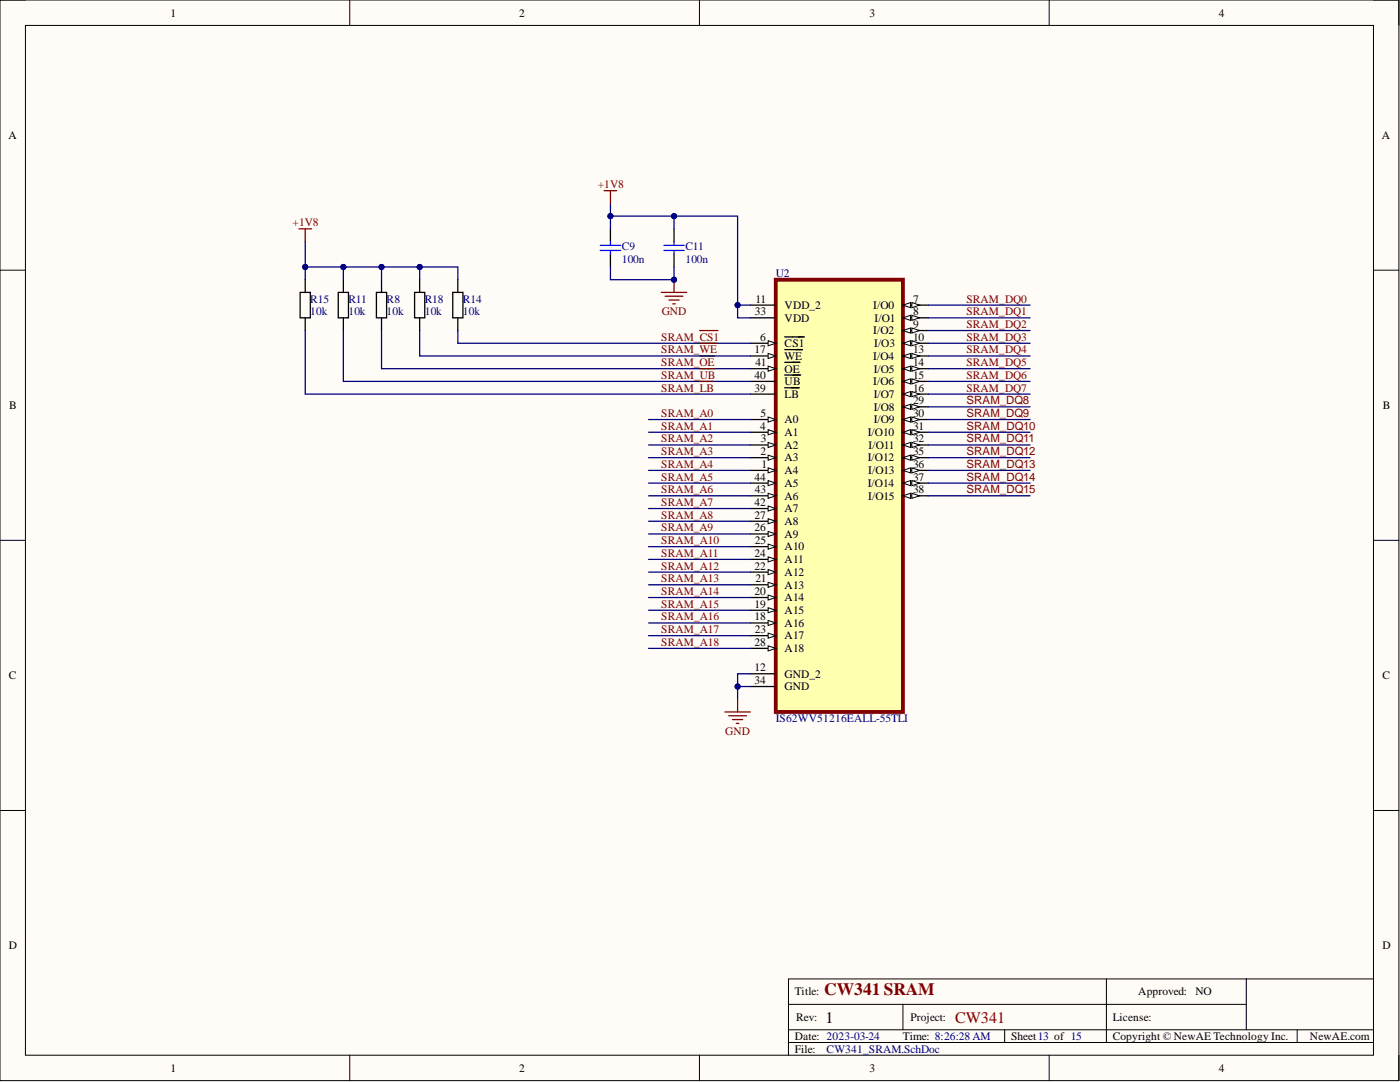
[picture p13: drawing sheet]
<svg xmlns="http://www.w3.org/2000/svg" width="279mm" height="216mm" viewBox="0 0 279 216" stroke-linecap="round" stroke-linejoin="round" font-family="sans-serif">
<defs><g id="words">
<text font-size="3.5" fill="#800000" x="164.5" y="198.6">CW341 SRAM</text>
<text font-size="3.2" x="164.7" y="204">1</text>
<text font-size="3.2" fill="#800000" x="190.6" y="204">CW341</text>
<g font-size="2.3">
<text x="34" y="3.3">1</text>
<text x="103.6" y="3.3">2</text>
<text x="173.5" y="3.3">3</text>
<text x="243.2" y="3.3">4</text>
<text x="1.7" y="27.7">A</text>
<text x="275.8" y="27.7">A</text>
<text x="150.7" y="62.9">33</text>
<text x="150.8" y="60.4">11</text>
<text x="156.6" y="61.6">VDD_2</text>
<text x="156.6" y="64.2">VDD</text>
<text x="174.3" y="61.6">I/O0</text>
<text x="174.5" y="64.2">I/O1</text>
<text x="182.2" y="60.4">7</text>
<text x="182.2" y="62.9">8</text>
<text x="182.2" y="65.4">9</text>
<text x="150.6" y="70.5">17</text>
<text x="151.7" y="68">6</text>
<text x="156.6" y="69.3">CS1</text>
<text x="156.6" y="71.8">WE</text>
<text x="174.3" y="66.7">I/O2</text>
<text x="174.3" y="71.8">I/O4</text>
<text x="174.4" y="69.3">I/O3</text>
<text x="182.2" y="68">10</text>
<text x="182.2" y="70.5">13</text>
<text x="150.6" y="75.6">40</text>
<text x="150.8" y="73.1">41</text>
<text x="156.6" y="74.3">OE</text>
<text x="156.6" y="76.9">UB</text>
<text x="174.3" y="76.9">I/O6</text>
<text x="174.4" y="74.3">I/O5</text>
<text x="182.2" y="73.1">14</text>
<text x="182.2" y="75.6">15</text>
<text x="1.9" y="81.6">B</text>
<text x="150.6" y="78.1">39</text>
<text x="151.8" y="83.2">5</text>
<text x="156.6" y="79.4">LB</text>
<text x="174.4" y="79.4">I/O7</text>
<text x="174.4" y="81.9">I/O8</text>
<text x="182.2" y="78.1">16</text>
<text x="182.2" y="80.7">29</text>
<text x="182.2" y="83.2">30</text>
<text x="276" y="81.6">B</text>
<text x="151.7" y="85.7">4</text>
<text x="151.9" y="88.3">3</text>
<text x="156.6" y="84.5">A0</text>
<text x="156.6" y="87">A1</text>
<text x="156.6" y="89.5">A2</text>
<text x="173.2" y="87">I/O10</text>
<text x="173.3" y="89.5">I/O11</text>
<text x="174.4" y="84.5">I/O9</text>
<text x="182.2" y="85.7">31</text>
<text x="182.2" y="88.3">32</text>
<text x="150.6" y="95.9">44</text>
<text x="151.8" y="90.8">2</text>
<text x="151.9" y="93.4">1</text>
<text x="156.6" y="92.1">A3</text>
<text x="156.6" y="94.6">A4</text>
<text x="173.2" y="92.1">I/O12</text>
<text x="173.3" y="94.6">I/O13</text>
<text x="182.2" y="90.8">35</text>
<text x="182.2" y="93.4">36</text>
<text x="182.2" y="95.9">37</text>
<text x="150.6" y="101">42</text>
<text x="150.7" y="98.4">43</text>
<text x="156.6" y="97.2">A5</text>
<text x="156.6" y="99.7">A6</text>
<text x="173.2" y="97.2">I/O14</text>
<text x="173.3" y="99.7">I/O15</text>
<text x="182.2" y="98.4">38</text>
<text x="150.6" y="103.5">27</text>
<text x="150.6" y="106">26</text>
<text x="156.6" y="102.2">A7</text>
<text x="156.6" y="104.8">A8</text>
<text x="156.6" y="107.3">A9</text>
<text x="150.6" y="111.1">24</text>
<text x="150.6" y="113.6">22</text>
<text x="150.7" y="108.6">25</text>
<text x="156.6" y="109.8">A10</text>
<text x="156.6" y="112.4">A11</text>
<text x="150.6" y="118.7">20</text>
<text x="150.8" y="116.2">21</text>
<text x="156.6" y="114.9">A12</text>
<text x="156.6" y="117.5">A13</text>
<text x="156.6" y="120">A14</text>
<text x="150.6" y="121.3">19</text>
<text x="150.6" y="123.8">18</text>
<text x="156.6" y="122.5">A15</text>
<text x="156.6" y="125.1">A16</text>
<text x="150.6" y="128.9">28</text>
<text x="150.7" y="126.3">23</text>
<text x="156.6" y="127.6">A17</text>
<text x="156.6" y="130.1">A18</text>
<text x="1.8" y="135.5">C</text>
<text x="150.6" y="133.9">12</text>
<text x="150.6" y="136.5">34</text>
<text x="156.6" y="135.2">GND_2</text>
<text x="156.6" y="137.7">GND</text>
<text x="275.9" y="135.5">C</text>
<text x="1.8" y="189.4">D</text>
<text x="275.9" y="189.4">D</text>
<text x="158.6" y="198.6">Title:</text>
<text x="158.9" y="203.7">Rev:</text>
<text x="181.7" y="203.7">Project:</text>
<text x="222.1" y="203.7">License:</text>
<text x="227.2" y="198.6">Approved:</text>
<text x="238.6" y="198.6">NO</text>
<text x="158.6" y="207.5">Date: 2023-03-24</text>
<text x="180.2" y="207.5">Time: 8:26:28 AM</text>
<text x="201.8" y="207.5">Sheet13 of 15</text>
<text x="222.1" y="207.5">Copyright © NewAE Technology Inc.</text>
<text x="261.4" y="207.5">NewAE.com</text>
<text x="34" y="213.9">1</text>
<text x="103.6" y="213.9">2</text>
<text x="158.6" y="210">File:</text>
<text x="173.5" y="213.9">3</text>
<text x="243.2" y="213.9">4</text>
</g>
<g font-size="2.3" fill="#800000">
<text x="119.3" y="37.5">+1V8</text>
<text x="58.4" y="45.2">+1V8</text>
<text x="132.1" y="62.9">GND</text>
<text x="192.9" y="60.4">SRAM_DQ0</text>
<text x="192.9" y="62.9">SRAM_DQ1</text>
<text x="192.9" y="65.4">SRAM_DQ2</text>
<text x="132" y="68">SRAM_CS1</text>
<text x="132" y="70.5">SRAM_WE</text>
<text x="192.9" y="68">SRAM_DQ3</text>
<text x="192.9" y="70.5">SRAM_DQ4</text>
<text x="132" y="73.1">SRAM_OE</text>
<text x="132" y="75.6">SRAM_UB</text>
<text x="192.9" y="73.1">SRAM_DQ5</text>
<text x="192.9" y="75.6">SRAM_DQ6</text>
<text x="132" y="83.2">SRAM_A0</text>
<text x="132" y="78.1">SRAM_LB</text>
<text x="192.9" y="78.1">SRAM_DQ7</text>
<text x="192.9" y="80.7">SRAM_DQ8</text>
<text x="192.9" y="83.2">SRAM_DQ9</text>
<text x="132" y="85.7">SRAM_A1</text>
<text x="132" y="88.3">SRAM_A2</text>
<text x="192.9" y="85.7">SRAM_DQ10</text>
<text x="192.9" y="88.3">SRAM_DQ11</text>
<text x="132" y="90.8">SRAM_A3</text>
<text x="132" y="93.4">SRAM_A4</text>
<text x="132" y="95.9">SRAM_A5</text>
<text x="192.9" y="90.8">SRAM_DQ12</text>
<text x="192.9" y="93.4">SRAM_DQ13</text>
<text x="192.9" y="95.9">SRAM_DQ14</text>
<text x="132" y="98.4">SRAM_A6</text>
<text x="132" y="101">SRAM_A7</text>
<text x="192.9" y="98.4">SRAM_DQ15</text>
<text x="132" y="103.5">SRAM_A8</text>
<text x="132" y="106">SRAM_A9</text>
<text x="132" y="108.6">SRAM_A10</text>
<text x="132" y="111.1">SRAM_A11</text>
<text x="132" y="113.6">SRAM_A12</text>
<text x="132" y="116.2">SRAM_A13</text>
<text x="132" y="118.7">SRAM_A14</text>
<text x="132" y="121.3">SRAM_A15</text>
<text x="132" y="123.8">SRAM_A16</text>
<text x="132" y="126.3">SRAM_A17</text>
<text x="132" y="128.9">SRAM_A18</text>
<text x="144.8" y="146.6">GND</text>
</g>
<g font-size="2.3" fill="#000080">
<text x="124.1" y="50">C9</text>
<text x="124.1" y="52.5">100n</text>
<text x="136.8" y="50">C11</text>
<text x="136.8" y="52.5">100n</text>
<text x="154.8" y="55.3">U2</text>
<text x="61.9" y="60.4">R15</text>
<text x="61.9" y="62.9">10k</text>
<text x="69.5" y="60.4">R11</text>
<text x="69.5" y="62.9">10k</text>
<text x="77.2" y="60.4">R8</text>
<text x="77.2" y="62.9">10k</text>
<text x="84.8" y="60.4">R18</text>
<text x="84.8" y="62.9">10k</text>
<text x="92.4" y="60.4">R14</text>
<text x="92.4" y="62.9">10k</text>
<text x="154.8" y="144.1">IS62WV51216EALL-55TLI</text>
<text x="165" y="210">CW341_SRAM.SchDoc</text>
</g>
</g></defs>
<path d="M0 0h279.2v215.6h-279.2z" fill-rule="evenodd" fill="#fffcf8"/>
<path d="M0 0h279.2v215.6h-279.2z" fill="none" stroke="#000" stroke-width=".2"/>
<path d="M5.1 5.1h269v205.5h-269z" fill-rule="evenodd" fill="#fffcf8"/>
<g fill="none" stroke="#000" stroke-width=".2">
<path d="M0 0h5.1M5.1 5.1h269v205.5h-269zM69.8 0v5.1M139.6 0v5.1M209.4 0v5.1M274.1 0h5.1v5.1M0 53.9h5.1M274.1 53.9h5.1M0 107.8h5.1M274.1 107.8h5.1M0 161.7h5.1M274.1 161.7h5.1"/>
<path d="M220.8 195.3v12.7M248.7 195.3v10.2M274.1 195.3h-116.7v15.3M69.8 210.6v5M139.6 210.6v5M157.4 200.4h91.3M157.4 208h116.7M157.4 205.5h116.7M180.2 200.4v5.1M200.5 205.5v2.5M209.4 210.6v5M258.9 205.5v2.5"/>
<path d="M279.2 210.6v5"/>
</g>
<path d="M121.8 45.7v2.5M121.8 50.7v2.6M134.5 45.7v2.5M134.5 50.7v2.6" fill="none" stroke="#000" stroke-width=".25"/>
<path d="M119.8 50h4.1M119.8 49h4.1M121.8 48.2v.8M121.8 50v.7M132.5 50h4M132.5 49h4M134.5 48.2v.8M134.5 50v.7" fill="none" stroke="#00f" stroke-width=".25"/>
<path d="M132 58.3h5.1M132.7 59.1h3.6M133.5 59.9h2M134.5 55.8v2.5M134.3 60.6h.5" fill="none" stroke="#800000" stroke-width=".25"/>
<circle cx="134.5" cy="55.8" r=".51" fill="#000080"/>
<circle cx="134.5" cy="55.8" r=".51" fill="none" stroke="#000080" stroke-width=".2"/>
<path d="M139.6 66h3.7M139.6 71h3M147.2 139.5v2.6M144.7 142.1h5M145.4 142.8h3.6M146.2 143.6h2M147 144.3h.5" fill="none" stroke="#800000" stroke-width=".25"/>
<g fill="none" stroke="#000" stroke-width=".25">
<path d="M59.9 58.3h2v5.1h-2zM60.9 55.8v2.5M67.5 58.3h2v5.1h-2zM68.5 55.8v2.5M75.1 58.3h2.1v5.1h-2.1zM76.1 55.8v2.5M82.7 58.3h2.1v5.1h-2.1zM83.8 55.8v2.5M90.4 58.3h2v5.1h-2zM91.4 55.8v2.5M60.9 63.4v2.6M68.5 63.4v2.6"/>
<path d="M76.1 63.4v2.6M83.8 63.4v2.6M91.4 63.4v2.6"/>
</g>
<path d="M154.8 55.8h25.4v86.3h-25.4z" fill-rule="evenodd" fill="#ffffb0"/>
<path d="M154.8 55.8h25.4v86.3h-25.4z" fill="none" stroke="#800000" stroke-width=".76"/>
<path d="M149.7 60.9h5.1M149.7 63.4h5.1M149.7 68.5h5.1" fill="none" stroke="#000" stroke-width=".25"/>
<path d="M153.3 68l1.5 .5-1.5 .5z" fill="#f8fcff"/>
<path d="M153.3 68l1.5 .5-1.5 .5z" fill="none" stroke="#000" stroke-width=".2"/>
<path d="M149.7 71h5.1M156.6 67.2h3.9" fill="none" stroke="#000" stroke-width=".25"/>
<path d="M153.3 70.5l1.5 .5-1.5 .5z" fill="#f8fcff"/>
<path d="M153.3 70.5l1.5 .5-1.5 .5z" fill="none" stroke="#000" stroke-width=".2"/>
<path d="M149.7 73.6h5.1M156.6 69.8h3.6" fill="none" stroke="#000" stroke-width=".25"/>
<path d="M153.3 73.1l1.5 .5-1.5 .5z" fill="#f8fcff"/>
<path d="M153.3 73.1l1.5 .5-1.5 .5z" fill="none" stroke="#000" stroke-width=".2"/>
<path d="M149.7 76.1h5.1M149.7 78.6h5.1M156.6 72.3h3.1M156.6 74.8h3.2M156.6 77.4h2.9M149.7 83.7h5.1" fill="none" stroke="#000" stroke-width=".25"/>
<path d="M153.3 83.2l1.5 .5-1.5 .5z" fill="#f8fcff"/>
<path d="M153.3 83.2l1.5 .5-1.5 .5z" fill="none" stroke="#000" stroke-width=".2"/>
<path d="M149.7 86.3h5.1" fill="none" stroke="#000" stroke-width=".25"/>
<path d="M153.3 85.7l1.5 .6-1.5 .5z" fill="#f8fcff"/>
<path d="M153.3 85.7l1.5 .6-1.5 .5z" fill="none" stroke="#000" stroke-width=".2"/>
<path d="M149.7 88.8h5.1" fill="none" stroke="#000" stroke-width=".25"/>
<path d="M153.3 88.3l1.5 .5-1.5 .5z" fill="#f8fcff"/>
<path d="M153.3 88.3l1.5 .5-1.5 .5z" fill="none" stroke="#000" stroke-width=".2"/>
<path d="M149.7 91.3h5.1" fill="none" stroke="#000" stroke-width=".25"/>
<path d="M153.3 90.8l1.5 .5-1.5 .5z" fill="#f8fcff"/>
<path d="M153.3 90.8l1.5 .5-1.5 .5z" fill="none" stroke="#000" stroke-width=".2"/>
<path d="M149.7 93.9h5.1" fill="none" stroke="#000" stroke-width=".25"/>
<path d="M153.3 93.4l1.5 .5-1.5 .5z" fill="#f8fcff"/>
<path d="M153.3 93.4l1.5 .5-1.5 .5z" fill="none" stroke="#000" stroke-width=".2"/>
<path d="M149.7 96.4h5.1" fill="none" stroke="#000" stroke-width=".25"/>
<path d="M153.3 95.9l1.5 .5-1.5 .5z" fill="#f8fcff"/>
<path d="M153.3 95.9l1.5 .5-1.5 .5z" fill="none" stroke="#000" stroke-width=".2"/>
<path d="M149.7 98.9h5.1" fill="none" stroke="#000" stroke-width=".25"/>
<path d="M153.3 98.4l1.5 .5-1.5 .5z" fill="#f8fcff"/>
<path d="M153.3 98.4l1.5 .5-1.5 .5z" fill="none" stroke="#000" stroke-width=".2"/>
<path d="M149.7 101.5h5.1" fill="none" stroke="#000" stroke-width=".25"/>
<path d="M153.3 101l1.5 .5-1.5 .5z" fill="#f8fcff"/>
<path d="M153.3 101l1.5 .5-1.5 .5z" fill="none" stroke="#000" stroke-width=".2"/>
<path d="M149.7 104h5.1" fill="none" stroke="#000" stroke-width=".25"/>
<path d="M153.3 103.5l1.5 .5-1.5 .5z" fill="#f8fcff"/>
<path d="M153.3 103.5l1.5 .5-1.5 .5z" fill="none" stroke="#000" stroke-width=".2"/>
<path d="M149.7 106.5h5.1" fill="none" stroke="#000" stroke-width=".25"/>
<path d="M153.3 106l1.5 .5-1.5 .6z" fill="#f8fcff"/>
<path d="M153.3 106l1.5 .5-1.5 .6z" fill="none" stroke="#000" stroke-width=".2"/>
<path d="M149.7 109.1h5.1" fill="none" stroke="#000" stroke-width=".25"/>
<path d="M153.3 108.6l1.5 .5-1.5 .5z" fill="#f8fcff"/>
<path d="M153.3 108.6l1.5 .5-1.5 .5z" fill="none" stroke="#000" stroke-width=".2"/>
<path d="M149.7 111.6h5.1" fill="none" stroke="#000" stroke-width=".25"/>
<path d="M153.3 111.1l1.5 .5-1.5 .5z" fill="#f8fcff"/>
<path d="M153.3 111.1l1.5 .5-1.5 .5z" fill="none" stroke="#000" stroke-width=".2"/>
<path d="M149.7 114.2h5.1" fill="none" stroke="#000" stroke-width=".25"/>
<path d="M153.3 113.6l1.5 .6-1.5 .5z" fill="#f8fcff"/>
<path d="M153.3 113.6l1.5 .6-1.5 .5z" fill="none" stroke="#000" stroke-width=".2"/>
<path d="M149.7 116.7h5.1" fill="none" stroke="#000" stroke-width=".25"/>
<path d="M153.3 116.2l1.5 .5-1.5 .5z" fill="#f8fcff"/>
<path d="M153.3 116.2l1.5 .5-1.5 .5z" fill="none" stroke="#000" stroke-width=".2"/>
<path d="M149.7 119.2h5.1" fill="none" stroke="#000" stroke-width=".25"/>
<path d="M153.3 118.7l1.5 .5-1.5 .5z" fill="#f8fcff"/>
<path d="M153.3 118.7l1.5 .5-1.5 .5z" fill="none" stroke="#000" stroke-width=".2"/>
<path d="M149.7 121.8h5.1" fill="none" stroke="#000" stroke-width=".25"/>
<path d="M153.3 121.3l1.5 .5-1.5 .5z" fill="#f8fcff"/>
<path d="M153.3 121.3l1.5 .5-1.5 .5z" fill="none" stroke="#000" stroke-width=".2"/>
<path d="M149.7 124.3h5.1" fill="none" stroke="#000" stroke-width=".25"/>
<path d="M153.3 123.8l1.5 .5-1.5 .5z" fill="#f8fcff"/>
<path d="M153.3 123.8l1.5 .5-1.5 .5z" fill="none" stroke="#000" stroke-width=".2"/>
<path d="M149.7 126.8h5.1" fill="none" stroke="#000" stroke-width=".25"/>
<path d="M153.3 126.3l1.5 .5-1.5 .5z" fill="#f8fcff"/>
<path d="M153.3 126.3l1.5 .5-1.5 .5z" fill="none" stroke="#000" stroke-width=".2"/>
<path d="M149.7 129.4h5.1" fill="none" stroke="#000" stroke-width=".25"/>
<path d="M153.3 128.9l1.5 .5-1.5 .5z" fill="#f8fcff"/>
<path d="M153.3 128.9l1.5 .5-1.5 .5z" fill="none" stroke="#000" stroke-width=".2"/>
<path d="M180.2 60.9h5.1M149.7 134.5h5.1M149.7 137h5.1" fill="none" stroke="#000" stroke-width=".25"/>
<path d="M180.2 60.9l1.5-.5v1z" fill="#f8fcff"/>
<path d="M180.2 60.9l1.5-.5v1z" fill="none" stroke="#000" stroke-width=".2"/>
<path d="M182 60.4l1.5 .5-1.5 .5z" fill="#f8fcff"/>
<path d="M182 60.4l1.5 .5-1.5 .5z" fill="none" stroke="#000" stroke-width=".2"/>
<path d="M180.2 63.4h5.1" fill="none" stroke="#000" stroke-width=".25"/>
<path d="M180.2 63.4l1.5-.5v1z" fill="#f8fcff"/>
<path d="M180.2 63.4l1.5-.5v1z" fill="none" stroke="#000" stroke-width=".2"/>
<path d="M182 62.9l1.5 .5-1.5 .5z" fill="#f8fcff"/>
<path d="M182 62.9l1.5 .5-1.5 .5z" fill="none" stroke="#000" stroke-width=".2"/>
<path d="M180.2 66h5.1" fill="none" stroke="#000" stroke-width=".25"/>
<path d="M180.2 66l1.5-.6v1.1z" fill="#f8fcff"/>
<path d="M180.2 66l1.5-.6v1.1z" fill="none" stroke="#000" stroke-width=".2"/>
<path d="M182 65.4l1.5 .6-1.5 .5z" fill="#f8fcff"/>
<path d="M182 65.4l1.5 .6-1.5 .5z" fill="none" stroke="#000" stroke-width=".2"/>
<path d="M180.2 68.5h5.1" fill="none" stroke="#000" stroke-width=".25"/>
<path d="M180.2 68.5l1.5-.5v1z" fill="#f8fcff"/>
<path d="M180.2 68.5l1.5-.5v1z" fill="none" stroke="#000" stroke-width=".2"/>
<path d="M182 68l1.5 .5-1.5 .5z" fill="#f8fcff"/>
<path d="M182 68l1.5 .5-1.5 .5z" fill="none" stroke="#000" stroke-width=".2"/>
<path d="M180.2 71h5.1" fill="none" stroke="#000" stroke-width=".25"/>
<path d="M180.2 71l1.5-.5v1z" fill="#f8fcff"/>
<path d="M180.2 71l1.5-.5v1z" fill="none" stroke="#000" stroke-width=".2"/>
<path d="M182 70.5l1.5 .5-1.5 .5z" fill="#f8fcff"/>
<path d="M182 70.5l1.5 .5-1.5 .5z" fill="none" stroke="#000" stroke-width=".2"/>
<path d="M180.2 73.6h5.1" fill="none" stroke="#000" stroke-width=".25"/>
<path d="M180.2 73.6l1.5-.5v1z" fill="#f8fcff"/>
<path d="M180.2 73.6l1.5-.5v1z" fill="none" stroke="#000" stroke-width=".2"/>
<path d="M182 73.1l1.5 .5-1.5 .5z" fill="#f8fcff"/>
<path d="M182 73.1l1.5 .5-1.5 .5z" fill="none" stroke="#000" stroke-width=".2"/>
<path d="M180.2 76.1h5.1" fill="none" stroke="#000" stroke-width=".25"/>
<path d="M180.2 76.1l1.5-.5v1z" fill="#f8fcff"/>
<path d="M180.2 76.1l1.5-.5v1z" fill="none" stroke="#000" stroke-width=".2"/>
<path d="M182 75.6l1.5 .5-1.5 .5z" fill="#f8fcff"/>
<path d="M182 75.6l1.5 .5-1.5 .5z" fill="none" stroke="#000" stroke-width=".2"/>
<path d="M180.2 78.6h5.1" fill="none" stroke="#000" stroke-width=".25"/>
<path d="M180.2 78.6l1.5-.5v1z" fill="#f8fcff"/>
<path d="M180.2 78.6l1.5-.5v1z" fill="none" stroke="#000" stroke-width=".2"/>
<path d="M182 78.1l1.5 .5-1.5 .5z" fill="#f8fcff"/>
<path d="M182 78.1l1.5 .5-1.5 .5z" fill="none" stroke="#000" stroke-width=".2"/>
<path d="M180.2 81.2h5.1" fill="none" stroke="#000" stroke-width=".25"/>
<path d="M180.2 81.2l1.5-.5v1z" fill="#f8fcff"/>
<path d="M180.2 81.2l1.5-.5v1z" fill="none" stroke="#000" stroke-width=".2"/>
<path d="M182 80.7l1.5 .5-1.5 .5z" fill="#f8fcff"/>
<path d="M182 80.7l1.5 .5-1.5 .5z" fill="none" stroke="#000" stroke-width=".2"/>
<path d="M180.2 83.7h5.1" fill="none" stroke="#000" stroke-width=".25"/>
<path d="M180.2 83.7l1.5-.5v1z" fill="#f8fcff"/>
<path d="M180.2 83.7l1.5-.5v1z" fill="none" stroke="#000" stroke-width=".2"/>
<path d="M182 83.2l1.5 .5-1.5 .5z" fill="#f8fcff"/>
<path d="M182 83.2l1.5 .5-1.5 .5z" fill="none" stroke="#000" stroke-width=".2"/>
<path d="M180.2 86.3h5.1" fill="none" stroke="#000" stroke-width=".25"/>
<path d="M180.2 86.3l1.5-.6v1.1z" fill="#f8fcff"/>
<path d="M180.2 86.3l1.5-.6v1.1z" fill="none" stroke="#000" stroke-width=".2"/>
<path d="M182 85.7l1.5 .6-1.5 .5z" fill="#f8fcff"/>
<path d="M182 85.7l1.5 .6-1.5 .5z" fill="none" stroke="#000" stroke-width=".2"/>
<path d="M180.2 88.8h5.1" fill="none" stroke="#000" stroke-width=".25"/>
<path d="M180.2 88.8l1.5-.5v1z" fill="#f8fcff"/>
<path d="M180.2 88.8l1.5-.5v1z" fill="none" stroke="#000" stroke-width=".2"/>
<path d="M182 88.3l1.5 .5-1.5 .5z" fill="#f8fcff"/>
<path d="M182 88.3l1.5 .5-1.5 .5z" fill="none" stroke="#000" stroke-width=".2"/>
<path d="M180.2 91.3h5.1" fill="none" stroke="#000" stroke-width=".25"/>
<path d="M180.2 91.3l1.5-.5v1z" fill="#f8fcff"/>
<path d="M180.2 91.3l1.5-.5v1z" fill="none" stroke="#000" stroke-width=".2"/>
<path d="M182 90.8l1.5 .5-1.5 .5z" fill="#f8fcff"/>
<path d="M182 90.8l1.5 .5-1.5 .5z" fill="none" stroke="#000" stroke-width=".2"/>
<path d="M180.2 93.9h5.1" fill="none" stroke="#000" stroke-width=".25"/>
<path d="M180.2 93.9l1.5-.5v1z" fill="#f8fcff"/>
<path d="M180.2 93.9l1.5-.5v1z" fill="none" stroke="#000" stroke-width=".2"/>
<path d="M182 93.4l1.5 .5-1.5 .5z" fill="#f8fcff"/>
<path d="M182 93.4l1.5 .5-1.5 .5z" fill="none" stroke="#000" stroke-width=".2"/>
<path d="M180.2 96.4h5.1" fill="none" stroke="#000" stroke-width=".25"/>
<path d="M180.2 96.4l1.5-.5v1z" fill="#f8fcff"/>
<path d="M180.2 96.4l1.5-.5v1z" fill="none" stroke="#000" stroke-width=".2"/>
<path d="M182 95.9l1.5 .5-1.5 .5z" fill="#f8fcff"/>
<path d="M182 95.9l1.5 .5-1.5 .5z" fill="none" stroke="#000" stroke-width=".2"/>
<path d="M180.2 98.9h5.1" fill="none" stroke="#000" stroke-width=".25"/>
<path d="M180.2 98.9l1.5-.5v1z" fill="#f8fcff"/>
<path d="M180.2 98.9l1.5-.5v1z" fill="none" stroke="#000" stroke-width=".2"/>
<path d="M182 98.4l1.5 .5-1.5 .5z" fill="#f8fcff"/>
<path d="M182 98.4l1.5 .5-1.5 .5z" fill="none" stroke="#000" stroke-width=".2"/>
<g fill="none" stroke="#000080" stroke-width=".25">
<path d="M121.8 53.3v2.5h12.7v-2.5M129.4 98.9h20.3M129.4 96.4h20.3M129.4 93.9h20.3M129.4 91.3h20.3M129.4 88.8h20.3M129.4 86.3h20.3M129.4 83.7h20.3M129.4 119.2h20.3M129.4 116.7h20.3M129.4 114.2h20.3M129.4 111.6h20.3"/>
<path d="M129.4 109.1h20.3M129.4 106.5h20.3M129.4 104h20.3M129.4 101.5h20.3M129.4 129.4h20.3M129.4 126.8h20.3M129.4 124.3h20.3M129.4 121.8h20.3"/>
</g>
<circle cx="134.5" cy="55.8" r=".51" fill="#000080"/>
<circle cx="134.5" cy="55.8" r=".51" fill="none" stroke="#000080" stroke-width=".2"/>
<path d="M121.8 43.1v2.6" fill="none" stroke="#000080" stroke-width=".25"/>
<circle cx="121.8" cy="43.1" r=".51" fill="#000080"/>
<circle cx="121.8" cy="43.1" r=".51" fill="none" stroke="#000080" stroke-width=".2"/>
<g fill="none" stroke="#000080" stroke-width=".25">
<path d="M76.1 53.3v2.5M185.3 78.6h20.3M185.3 76.1h20.3M185.3 73.6h20.3M185.3 71h20.3M185.3 68.5h20.3M185.3 66h20.3M185.3 63.4h20.3M185.3 60.9h20.3M185.3 81.2h20.3M185.3 83.7h20.3M185.3 86.3h20.3"/>
<path d="M185.3 88.8h20.3M185.3 91.3h20.3M185.3 93.9h20.3M185.3 96.4h20.3M185.3 98.9h20.3"/>
</g>
<circle cx="76.1" cy="53.3" r=".51" fill="#000080"/>
<circle cx="76.1" cy="53.3" r=".51" fill="none" stroke="#000080" stroke-width=".2"/>
<path d="M83.8 53.3v2.5" fill="none" stroke="#000080" stroke-width=".25"/>
<circle cx="83.8" cy="53.3" r=".51" fill="#000080"/>
<circle cx="83.8" cy="53.3" r=".51" fill="none" stroke="#000080" stroke-width=".2"/>
<path d="M60.9 53.3v2.5" fill="none" stroke="#000080" stroke-width=".25"/>
<circle cx="60.9" cy="53.3" r=".51" fill="#000080"/>
<circle cx="60.9" cy="53.3" r=".51" fill="none" stroke="#000080" stroke-width=".2"/>
<path d="M121.8 40.6v2.5h12.7v2.6" fill="none" stroke="#000080" stroke-width=".25"/>
<circle cx="121.8" cy="43.1" r=".51" fill="#000080"/>
<circle cx="121.8" cy="43.1" r=".51" fill="none" stroke="#000080" stroke-width=".2"/>
<circle cx="134.5" cy="43.1" r=".51" fill="#000080"/>
<circle cx="134.5" cy="43.1" r=".51" fill="none" stroke="#000080" stroke-width=".2"/>
<path d="M147.2 137h2.5" fill="none" stroke="#000080" stroke-width=".25"/>
<circle cx="147.2" cy="137" r=".51" fill="#000080"/>
<circle cx="147.2" cy="137" r=".51" fill="none" stroke="#000080" stroke-width=".2"/>
<path d="M120.6 38.1h2.5M121.8 38.1v2.5M59.6 45.7h2.6M60.9 45.7v2.5" fill="none" stroke="#800000" stroke-width=".25"/>
<path d="M68.5 53.3v2.5" fill="none" stroke="#000080" stroke-width=".25"/>
<circle cx="68.5" cy="53.3" r=".51" fill="#000080"/>
<circle cx="68.5" cy="53.3" r=".51" fill="none" stroke="#000080" stroke-width=".2"/>
<path d="M60.9 66v12.6h88.8M68.5 66v10.1h81.2M76.1 66v7.6h73.6M83.8 66v5h65.9M91.4 66v2.5h58.3M149.7 60.9h-2.5v2.5h2.5" fill="none" stroke="#000080" stroke-width=".25"/>
<path d="M139.6 68.5h3.5M139.6 73.6h3.1M139.6 76.1h2.8" fill="none" stroke="#800000" stroke-width=".25"/>
<circle cx="147.2" cy="60.9" r=".51" fill="#000080"/>
<circle cx="147.2" cy="60.9" r=".51" fill="none" stroke="#000080" stroke-width=".2"/>
<path d="M134.5 43.1h12.7v17.8" fill="none" stroke="#000080" stroke-width=".25"/>
<circle cx="147.2" cy="60.9" r=".51" fill="#000080"/>
<circle cx="147.2" cy="60.9" r=".51" fill="none" stroke="#000080" stroke-width=".2"/>
<circle cx="134.5" cy="43.1" r=".51" fill="#000080"/>
<circle cx="134.5" cy="43.1" r=".51" fill="none" stroke="#000080" stroke-width=".2"/>
<path d="M149.7 134.5h-2.5v5" fill="none" stroke="#000080" stroke-width=".25"/>
<circle cx="147.2" cy="137" r=".51" fill="#000080"/>
<circle cx="147.2" cy="137" r=".51" fill="none" stroke="#000080" stroke-width=".2"/>
<path d="M60.9 48.2v5.1h30.5v2.5" fill="none" stroke="#000080" stroke-width=".25"/>
<circle cx="60.9" cy="53.3" r=".51" fill="#000080"/>
<circle cx="60.9" cy="53.3" r=".51" fill="none" stroke="#000080" stroke-width=".2"/>
<circle cx="68.5" cy="53.3" r=".51" fill="#000080"/>
<circle cx="68.5" cy="53.3" r=".51" fill="none" stroke="#000080" stroke-width=".2"/>
<circle cx="76.1" cy="53.3" r=".51" fill="#000080"/>
<circle cx="76.1" cy="53.3" r=".51" fill="none" stroke="#000080" stroke-width=".2"/>
<circle cx="83.8" cy="53.3" r=".51" fill="#000080"/>
<circle cx="83.8" cy="53.3" r=".51" fill="none" stroke="#000080" stroke-width=".2"/>
<use href="#words"/>
</svg>
